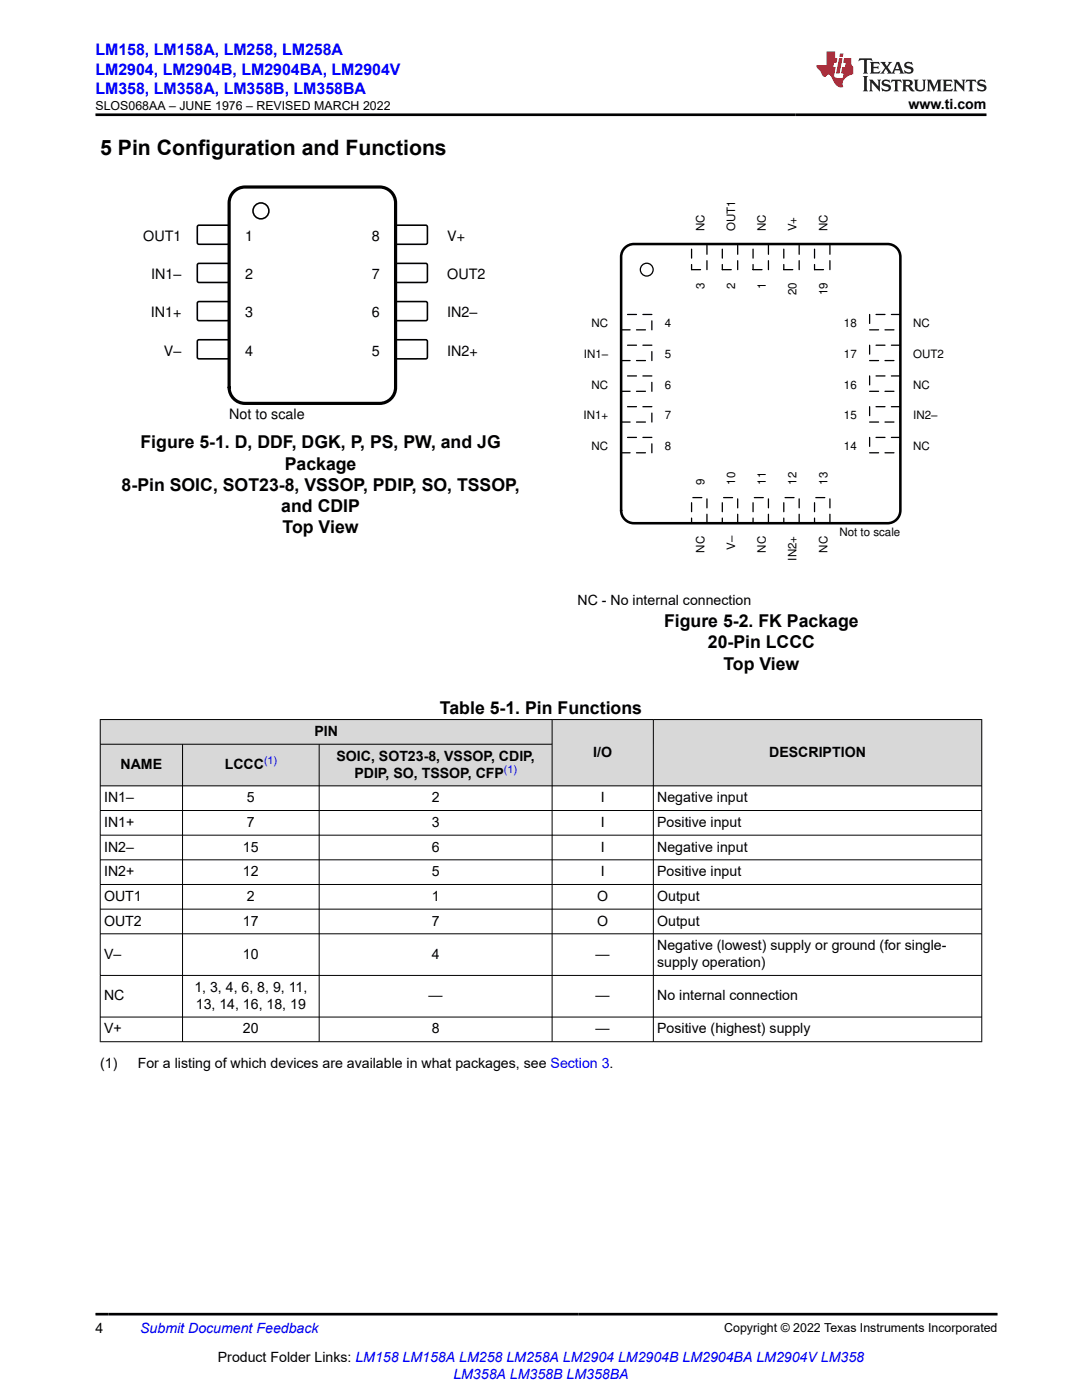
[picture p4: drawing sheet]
<svg xmlns="http://www.w3.org/2000/svg" width="216mm" height="279mm" viewBox="0 0 216 279" stroke-linecap="round" stroke-linejoin="round" font-family="sans-serif">
<defs><g id="words">
<text font-size="4.2" x="20" y="30.9">5 Pin Configuration and Functions</text>
<g font-size="3.5">
<text x="28" y="89.5">Figure 5-1. D, DDF, DGK, P, PS, PW, and JG</text>
<text x="56.8" y="93.7">Package</text>
<text x="24.3" y="98">8-Pin SOIC, SOT23-8, VSSOP, PDIP, SO, TSSOP,</text>
<text x="56.1" y="102.2">and CDIP</text>
<text x="56.4" y="106.4">Top View</text>
<text x="132.5" y="125.2">Figure 5-2. FK Package</text>
<text x="141.2" y="129.4">20-Pin LCCC</text>
<text x="144.3" y="133.6">Top View</text>
<text x="87.8" y="142.4">Table 5-1. Pin Functions</text>
</g>
<g font-size="3.2" fill="#00f">
<text x="19" y="11.1">LM158, LM158A, LM258, LM258A</text>
<text x="19" y="14.9">LM2904, LM2904B, LM2904BA, LM2904V</text>
<text x="19" y="18.7">LM358, LM358A, LM358B, LM358BA</text>
</g>
<g font-size="2.9">
<text x="28.6" y="48.1">OUT1</text>
<text x="48.9" y="48.1">1</text>
<text x="74.2" y="48.1">8</text>
<text x="89.3" y="48.1">V+</text>
<text x="30.2" y="55.7">IN1±</text>
<text x="48.9" y="55.7">2</text>
<text x="74.2" y="55.7">7</text>
<text x="89.3" y="55.7">OUT2</text>
<text x="30.1" y="63.4">IN1+</text>
<text x="48.9" y="63.4">3</text>
<text x="74.2" y="63.4">6</text>
<text x="89.3" y="63.4">IN2±</text>
<text x="32.7" y="71">V±</text>
<text x="48.9" y="71">4</text>
<text x="74.2" y="71">5</text>
<text x="89.3" y="71">IN2+</text>
<text x="45.7" y="83.7">Not to scale</text>
</g>
<g font-size="2.8">
<text x="181.3" y="21.8">www.ti.com</text>
<text x="115.3" y="120.7">NC - No internal connection</text>
<text x="62.7" y="146.9">PIN</text>
<text x="24.1" y="153.5">NAME</text>
<text x="44.8" y="153.5">LCCC</text>
<text x="67.1" y="151.8">SOIC, SOT23-8, VSSOP, CDIP,</text>
<text x="70.7" y="155.2">PDIP, SO, TSSOP, CFP</text>
<text x="118.4" y="151">I/O</text>
<text x="153.5" y="151">DESCRIPTION</text>
<text x="20.8" y="160.1">IN1–</text>
<text x="49.3" y="160.1">5</text>
<text x="86.1" y="160.1">2</text>
<text x="119.9" y="160.1">I</text>
<text x="131.1" y="160.1">Negative input</text>
<text x="20.8" y="165">IN1+</text>
<text x="49.3" y="165">7</text>
<text x="86.1" y="165">3</text>
<text x="119.9" y="165">I</text>
<text x="131.1" y="165">Positive input</text>
<text x="20.8" y="169.9">IN2–</text>
<text x="48.5" y="169.9">15</text>
<text x="86.1" y="169.9">6</text>
<text x="119.9" y="169.9">I</text>
<text x="131.1" y="169.9">Negative input</text>
<text x="20.8" y="174.9">IN2+</text>
<text x="20.8" y="179.8">OUT1</text>
<text x="48.5" y="174.9">12</text>
<text x="49.3" y="179.8">2</text>
<text x="86.1" y="174.9">5</text>
<text x="86.1" y="179.8">1</text>
<text x="119.2" y="179.8">O</text>
<text x="119.9" y="174.9">I</text>
<text x="131.1" y="174.9">Positive input</text>
<text x="131.1" y="179.8">Output</text>
<text x="20.8" y="184.7">OUT2</text>
<text x="48.5" y="184.7">17</text>
<text x="86.1" y="184.7">7</text>
<text x="119.2" y="184.7">O</text>
<text x="131.1" y="184.7">Output</text>
<text x="20.8" y="191.3">V–</text>
<text x="48.5" y="191.3">10</text>
<text x="86.1" y="191.3">4</text>
<text x="118.9" y="191.3">—</text>
<text x="131.1" y="189.6">Negative (lowest) supply or ground (for single-</text>
<text x="38.8" y="197.9">1, 3, 4, 6, 8, 9, 11,</text>
<text x="131.1" y="193">supply operation)</text>
<text x="20.8" y="199.6">NC</text>
<text x="39.1" y="201.3">13, 14, 16, 18, 19</text>
<text x="85.5" y="199.6">—</text>
<text x="118.9" y="199.6">—</text>
<text x="131.1" y="199.6">No internal connection</text>
<text x="20.8" y="206.3">V+</text>
<text x="48.5" y="206.3">20</text>
<text x="86.1" y="206.3">8</text>
<text x="118.9" y="206.3">—</text>
<text x="131.1" y="206.3">Positive (highest) supply</text>
<text x="20" y="213">(1)</text>
<text x="27.5" y="213">For a listing of which devices are available in what packages, see Section 3.</text>
<text x="19" y="266.1">4</text>
<text x="43.5" y="271.7">Product Folder Links: LM158 LM158A LM258 LM258A LM2904 LM2904B LM2904BA LM2904V LM358</text>
</g>
<g font-size="2.8" fill="#00f">
<text x="28" y="266.1">Submit Document Feedback</text>
<text x="90.5" y="275.1">LM358A LM358B LM358BA</text>
</g>
<g font-size="2.5">
<text x="19.1" y="21.9">SLOS068AA – JUNE 1976 – REVISED MARCH 2022</text>
<text x="144.5" y="265.8">Copyright © 2022 Texas Instruments Incorporated</text>
</g>
<g font-size="2.3">
<text x="140.6" y="46.1" transform="rotate(-90 140.6 46.1)">NC</text>
<text x="146.7" y="46.1" transform="rotate(-90 146.7 46.1)">OUT1</text>
<text x="152.8" y="46.1" transform="rotate(-90 152.8 46.1)">NC</text>
<text x="159" y="46.1" transform="rotate(-90 159 46.1)">V+</text>
<text x="165.1" y="46.1" transform="rotate(-90 165.1 46.1)">NC</text>
<text x="140.6" y="57.6" transform="rotate(-90 140.6 57.6)">3</text>
<text x="146.7" y="57.6" transform="rotate(-90 146.7 57.6)">2</text>
<text x="152.8" y="57.6" transform="rotate(-90 152.8 57.6)">1</text>
<text x="159" y="58.9" transform="rotate(-90 159 58.9)">20</text>
<text x="165.1" y="58.9" transform="rotate(-90 165.1 58.9)">19</text>
<text x="118.1" y="65.3">NC</text>
<text x="132.6" y="65.3">4</text>
<text x="168.4" y="65.3">18</text>
<text x="182.2" y="65.3">NC</text>
<text x="116.5" y="71.4">IN1±</text>
<text x="132.6" y="71.4">5</text>
<text x="168.4" y="71.4">17</text>
<text x="182.2" y="71.4">OUT2</text>
<text x="118.1" y="77.6">NC</text>
<text x="132.6" y="77.6">6</text>
<text x="168.4" y="77.6">16</text>
<text x="182.2" y="77.6">NC</text>
<text x="116.5" y="83.7">IN1+</text>
<text x="132.6" y="83.7">7</text>
<text x="168.4" y="83.7">15</text>
<text x="182.2" y="83.7">IN2±</text>
<text x="118.1" y="89.9">NC</text>
<text x="132.6" y="89.9">8</text>
<text x="168.4" y="89.9">14</text>
<text x="182.2" y="89.9">NC</text>
<text x="140.6" y="96.8" transform="rotate(-90 140.6 96.8)">9</text>
<text x="146.7" y="96.8" transform="rotate(-90 146.7 96.8)">10</text>
<text x="152.8" y="96.8" transform="rotate(-90 152.8 96.8)">11</text>
<text x="159" y="96.8" transform="rotate(-90 159 96.8)">12</text>
<text x="165.1" y="96.8" transform="rotate(-90 165.1 96.8)">13</text>
<text x="167.5" y="107">Not to scale</text>
<text x="140.6" y="110.3" transform="rotate(-90 140.6 110.3)">NC</text>
<text x="146.7" y="109.8" transform="rotate(-90 146.7 109.8)">V±</text>
<text x="152.8" y="110.3" transform="rotate(-90 152.8 110.3)">NC</text>
<text x="159" y="111.9" transform="rotate(-90 159 111.9)">IN2+</text>
<text x="165.1" y="110.3" transform="rotate(-90 165.1 110.3)">NC</text>
</g>
<g font-size="2.1" fill="#00f">
<text x="52.7" y="152.6">(1)</text>
<text x="100.6" y="154.2">(1)</text>
</g>
</g></defs>
<path d="M39.4 45.1l.3-.2 5.9 .1 .1 .3v3.3l-.3 .2-5.9-.1-.1-.3z" fill="none" stroke="#000" stroke-width=".32"/>
<path d="M79 45.1l.3-.2 5.8 .1 .2 .3-.1 3.3-.2 .2-5.9-.1-.2-.3z" fill-rule="evenodd" fill="#fff"/>
<path d="M79 45.1l.3-.2 5.8 .1 .2 .3-.1 3.3-.2 .2-5.9-.1-.2-.3z" fill="none" stroke="#000" stroke-width=".32"/>
<path d="M39.4 52.7l.3-.1h5.9l.1 .3v3.3l-.3 .2-5.9-.1-.1-.2z" fill-rule="evenodd" fill="#fff"/>
<path d="M39.4 52.7l.3-.1h5.9l.1 .3v3.3l-.3 .2-5.9-.1-.1-.2z" fill="none" stroke="#000" stroke-width=".32"/>
<path d="M79 52.7l.3-.1h5.8l.2 .3-.1 3.3-.2 .2-5.9-.1-.2-.2z" fill-rule="evenodd" fill="#fff"/>
<path d="M79 52.7l.3-.1h5.8l.2 .3-.1 3.3-.2 .2-5.9-.1-.2-.2z" fill="none" stroke="#000" stroke-width=".32"/>
<path d="M39.4 60.3l.3-.1h5.9l.1 .3v3.3l-.3 .2h-5.9l-.1-.3z" fill-rule="evenodd" fill="#fff"/>
<path d="M39.4 60.3l.3-.1h5.9l.1 .3v3.3l-.3 .2h-5.9l-.1-.3z" fill="none" stroke="#000" stroke-width=".32"/>
<path d="M79 60.3l.3-.1h5.8l.2 .3-.1 3.3-.2 .2h-5.9l-.2-.3z" fill-rule="evenodd" fill="#fff"/>
<path d="M79 60.3l.3-.1h5.8l.2 .3-.1 3.3-.2 .2h-5.9l-.2-.3z" fill="none" stroke="#000" stroke-width=".32"/>
<path d="M39.4 68l.3-.2h5.9l.1 .3v3.4l-.3 .1h-5.9l-.1-.3z" fill-rule="evenodd" fill="#fff"/>
<path d="M39.4 68l.3-.2h5.9l.1 .3v3.4l-.3 .1h-5.9l-.1-.3z" fill="none" stroke="#000" stroke-width=".32"/>
<path d="M79 68l.3-.2h5.8l.2 .3-.1 3.4-.2 .1h-5.9l-.2-.3z" fill-rule="evenodd" fill="#fff"/>
<g fill="none" stroke="#000" stroke-width=".32">
<path d="M79 68l.3-.2h5.8l.2 .3-.1 3.4-.2 .1h-5.9l-.2-.3z"/>
<circle cx="52.1" cy="42.1" r="1.59"/>
</g>
<path d="M46.6 38.3a3.2 3.2 0 0 1 2.3-1h26.9a3.2 3.2 0 0 1 3.1 3.2v36.8a3.2 3.2 0 0 1-3.1 3.2h-26.9a3.2 3.2 0 0 1-3.2-3.2v-36.8a3.2 3.2 0 0 1 .9-2.2z" fill="none" stroke="#000" stroke-width=".64"/>
<path d="M123.9 62.8h6.2v3h-6.2z" fill-rule="evenodd" fill="#fff"/>
<path d="M123.9 62.8h6.2v3h-6.2z" fill="none" stroke="#000" stroke-width=".26" stroke-dasharray="1.8 1.3"/>
<path d="M123.9 68.9h6.2v3.1h-6.2z" fill-rule="evenodd" fill="#fff"/>
<path d="M123.9 68.9h6.2v3.1h-6.2z" fill="none" stroke="#000" stroke-width=".26" stroke-dasharray="1.8 1.3"/>
<path d="M123.9 75h6.2v3.1h-6.2z" fill-rule="evenodd" fill="#fff"/>
<path d="M123.9 75h6.2v3.1h-6.2z" fill="none" stroke="#000" stroke-width=".26" stroke-dasharray="1.8 1.3"/>
<path d="M123.9 81.2h6.2v3h-6.2z" fill-rule="evenodd" fill="#fff"/>
<path d="M123.9 81.2h6.2v3h-6.2z" fill="none" stroke="#000" stroke-width=".26" stroke-dasharray="1.8 1.3"/>
<path d="M123.9 87.3h6.2v3.1h-6.2z" fill-rule="evenodd" fill="#fff"/>
<path d="M123.9 87.3h6.2v3.1h-6.2z" fill="none" stroke="#000" stroke-width=".26" stroke-dasharray="1.8 1.3"/>
<path d="M138 99.3h3.1v5.1h-3.1z" fill-rule="evenodd" fill="#fff"/>
<path d="M138 99.3h3.1v5.1h-3.1z" fill="none" stroke="#000" stroke-width=".26" stroke-dasharray="1.8 1.3"/>
<path d="M144.1 99.3h3.1v5.1h-3.1z" fill-rule="evenodd" fill="#fff"/>
<path d="M144.1 99.3h3.1v5.1h-3.1z" fill="none" stroke="#000" stroke-width=".26" stroke-dasharray="1.8 1.3"/>
<path d="M150.3 99.3h3v5.1h-3z" fill-rule="evenodd" fill="#fff"/>
<path d="M150.3 99.3h3v5.1h-3z" fill="none" stroke="#000" stroke-width=".26" stroke-dasharray="1.8 1.3"/>
<path d="M156.4 99.3h3.1v5.1h-3.1z" fill-rule="evenodd" fill="#fff"/>
<path d="M156.4 99.3h3.1v5.1h-3.1z" fill="none" stroke="#000" stroke-width=".26" stroke-dasharray="1.8 1.3"/>
<path d="M162.5 99.3h3.1v5.1h-3.1z" fill-rule="evenodd" fill="#fff"/>
<path d="M162.5 99.3h3.1v5.1h-3.1z" fill="none" stroke="#000" stroke-width=".26" stroke-dasharray="1.8 1.3"/>
<path d="M173.5 87.3h6.2v3.1h-6.2z" fill-rule="evenodd" fill="#fff"/>
<path d="M173.5 87.3h6.2v3.1h-6.2z" fill="none" stroke="#000" stroke-width=".26" stroke-dasharray="1.8 1.3"/>
<path d="M173.5 81.2h6.2v3h-6.2z" fill-rule="evenodd" fill="#fff"/>
<path d="M173.5 81.2h6.2v3h-6.2z" fill="none" stroke="#000" stroke-width=".26" stroke-dasharray="1.8 1.3"/>
<path d="M173.5 75h6.2v3.1h-6.2z" fill-rule="evenodd" fill="#fff"/>
<path d="M173.5 75h6.2v3.1h-6.2z" fill="none" stroke="#000" stroke-width=".26" stroke-dasharray="1.8 1.3"/>
<path d="M173.5 68.9h6.2v3.1h-6.2z" fill-rule="evenodd" fill="#fff"/>
<path d="M173.5 68.9h6.2v3.1h-6.2z" fill="none" stroke="#000" stroke-width=".26" stroke-dasharray="1.8 1.3"/>
<path d="M173.5 62.8h6.2v3h-6.2z" fill-rule="evenodd" fill="#fff"/>
<path d="M173.5 62.8h6.2v3h-6.2z" fill="none" stroke="#000" stroke-width=".26" stroke-dasharray="1.8 1.3"/>
<path d="M162.5 48.7h3.1v5.1h-3.1z" fill-rule="evenodd" fill="#fff"/>
<path d="M162.5 48.7h3.1v5.1h-3.1z" fill="none" stroke="#000" stroke-width=".26" stroke-dasharray="1.8 1.3"/>
<path d="M156.4 48.7h3.1v5.1h-3.1z" fill-rule="evenodd" fill="#fff"/>
<path d="M156.4 48.7h3.1v5.1h-3.1z" fill="none" stroke="#000" stroke-width=".26" stroke-dasharray="1.8 1.3"/>
<path d="M150.3 48.7h3v5.1h-3z" fill-rule="evenodd" fill="#fff"/>
<path d="M150.3 48.7h3v5.1h-3z" fill="none" stroke="#000" stroke-width=".26" stroke-dasharray="1.8 1.3"/>
<path d="M144.1 48.7h3.1v5.1h-3.1z" fill-rule="evenodd" fill="#fff"/>
<path d="M144.1 48.7h3.1v5.1h-3.1z" fill="none" stroke="#000" stroke-width=".26" stroke-dasharray="1.8 1.3"/>
<path d="M138 48.7h3.1v5.1h-3.1z" fill-rule="evenodd" fill="#fff"/>
<path d="M138 48.7h3.1v5.1h-3.1z" fill="none" stroke="#000" stroke-width=".26" stroke-dasharray="1.8 1.3"/>
<circle cx="129" cy="53.8" r="1.28" fill="none" stroke="#000" stroke-width=".26"/>
<path d="M124.9 49.3l1-.5 .6-.1h50.6a2.56 2.56 0 0 1 2.6 2.6v50.6a2.56 2.56 0 0 1-2.6 2.5h-50.6a2.56 2.56 0 0 1-2.6-2.5v-50.6a2.55 2.55 0 0 1 1-2z" fill="none" stroke="#000" stroke-width=".51"/>
<g fill="#d8d8d8">
<path d="M20 143.6h175.9v4.9h-175.9z" fill-rule="evenodd"/>
<path d="M20.1 143.7h90v4.8h-90z" fill-rule="evenodd"/>
<path d="M110.2 143.7h20.1v13.1h-20.1z" fill-rule="evenodd"/>
<path d="M130.4 143.7h65.4v13.1h-65.4z" fill-rule="evenodd"/>
<path d="M20.1 148.6h16.3v8.2h-16.3z" fill-rule="evenodd"/>
<path d="M36.5 148.6h27.1v8.2h-27.1z" fill-rule="evenodd"/>
<path d="M63.7 148.6h46.4v8.2h-46.4z" fill-rule="evenodd"/>
</g>
<g fill="none" stroke="#000" stroke-width=".2">
<path d="M19.9 143.6h176.1M19.9 148.5h90.3M20 143.5v64.5M36.4 148.5v59.5M63.7 148.5v59.5M110.2 143.5v64.5M130.4 143.5v64.5M195.9 143.5v64.5M196 156.8h-176.1M19.9 161.8h176.1M19.9 166.7h176.1M19.9 171.6h176.1"/>
<path d="M19.9 176.5h176.1M19.9 181.4h176.1M19.9 186.4h176.1M19.9 194.7h176.1M19.9 203h176.1M19.9 207.9h176.1"/>
</g>
<path d="M171.5 11.6l-.2 .6 .5-.2h.6v.1v2.2l-.2 .4h1l-.2-.4v-2.2v-.1h.5l.5 .2-.1-.6zM173.6 12.4l.2 .3v1.6l-.2 .4h1.9l.1-.6a1.08 1.08 0 0 1-1.3 .2v-.7h.6l.4 .2v-.7l-.4 .2h-.6v-.5l.2-.2a1 1 0 0 1 1 .3l-.1-.5zM175.7 12.4l.9 1.1-1 1.2h.9l-.2-.2 .5-.8 .4 .8-.2 .2h1.6l-.2-.2 .2-.5h.9l.1 .5-.1 .2h.9l-.2-.4-.8-1.9h-.5l-.9 2.1-.9-1.1 .9-1h-.8l.2 .2-.4 .6-.4-.6 .2-.2zM179 12.8l.4 1h-.7zM180.7 12.5a.65 .65 0 0 0-.2 .7 .65 .65 0 0 0 .6 .5l.6 .1 .1 .3a.79 .79 0 0 1-.7 .4 .79 .79 0 0 1-.7-.5l.1 .7 .2-.1a.93 .93 0 0 0 1.1 0 .93 .93 0 0 0 .4-.9 1.46 1.46 0 0 0-1.2-.6l-.1-.3a1.09 1.09 0 0 1 1.2 .2l-.2-.6-.1 .1-.5-.2zM172.2 15.2l.2 .4v2.2l-.2 .4h1l-.2-.4v-2.2l.2-.4zM173.4 15.9l.2 .4v1.5l-.2 .4h.8l-.3-.4 .1-1.3 1.6 1.8v-2l.2-.4h-.7l.1 .2 .1 1.1-1.2-1.3zM176.2 16a.65 .65 0 0 0-.2 .8 .65 .65 0 0 0 .6 .4l.6 .2 .1 .2a.79 .79 0 0 1-.7 .4 .79 .79 0 0 1-.7-.5l.1 .7 .2-.1a.93 .93 0 0 0 1.1 .1 .93 .93 0 0 0 .4-1 1.46 1.46 0 0 0-1.2-.5l-.1-.4a1.09 1.09 0 0 1 1.2 .2l-.1-.6-.2 .1-.5-.1zM177.9 15.9l-.1 .6a.63 .63 0 0 1 .8-.3v1.6l-.3 .4h1l-.2-.4v-1.6a.66 .66 0 0 1 .8 .3l-.1-.6zM180 15.9l.2 .4v1.5l-.2 .4h1l-.2-.2-.1-.7h.5l.1 .2a.79 .79 0 0 0 1.2 .6l-1-.9a.61 .61 0 0 0 .6-.6 .61 .61 0 0 0-.5-.7zM180.8 16.2h.1a.47 .47 0 0 1 .5 .1 .47 .47 0 0 1 .1 .5l-.1 .1-.7 .1zM182.3 15.9l.2 .2a2.27 2.27 0 0 0 .4 2 1.04 1.04 0 0 0 1.7-.7v-1.3l.2-.2h-.8l.2 .4v1.1a.6 .6 0 0 1-.6 .6 .6 .6 0 0 1-.6-.6v-1.1l.3-.4zM184.9 15.9l.2 .4v1.5l-.2 .4h.8l-.3-.4v-1.4l.9 1.9 .9-1.9v1.4l-.3 .4h1l-.2-.4v-1.5l.2-.4h-.8l-.7 1.5-.6-1.5zM188.1 15.9l.2 .4v1.5l-.2 .4h1.9l.1-.6a1.09 1.09 0 0 1-1.3 .2v-.7h.6l.4 .2v-.6l-.4 .2h-.6v-.6l.2-.1a1.01 1.01 0 0 1 1 .3l-.1-.6zM190.2 15.9l.3 .4v1.5l-.3 .4h.8l-.2-.4v-1.3l1.6 1.8v-2l.2-.4h-.7l.2 .2v1.1l-1.2-1.3zM192.8 15.9l-.1 .6a.63 .63 0 0 1 .8-.3v1.6l-.3 .4h1l-.2-.4v-1.6a.66 .66 0 0 1 .8 .3l-.1-.6zM195.2 16a.65 .65 0 0 0-.2 .8 .65 .65 0 0 0 .6 .4l.6 .2 .2 .2a.79 .79 0 0 1-.7 .4 .79 .79 0 0 1-.7-.5l.1 .7 .2-.1a.93 .93 0 0 0 1 .1 .93 .93 0 0 0 .5-1 1.46 1.46 0 0 0-1.3-.5v-.4a1.09 1.09 0 0 1 1.2 .2l-.2-.6-.2 .1-.5-.1z" fill="#231f20"/>
<path d="M164.9 10.3v2.7h-2l.1 .4 .8 1a.95 .95 0 0 0 1 .9 .59 .59 0 0 1 .5-.4 .59 .59 0 0 1 .5 .3l.4 .8a1.59 1.59 0 0 0 2.1 1.4 1.61 1.61 0 0 1 1-2.3l1-.3-.1-1.5a1.59 1.59 0 0 1-.3-1.7h-1.5l-.2 .9h.6l-.2 .9h-.5l-.2 .9v.3l.4 .1-.1 .9h-.7a.73 .73 0 0 1-1-.7l.3-1.5h-.5l.1-.9h.5l.2-.9h-.5v-1.3zM167.4 11.6l-.6 3.1h.7l.6-3.1zM167.6 10.7l-.1 .6h.7l.1-.6z" fill="#ed1c24"/>
<path d="M19 22.9h177.8M19 262.3h180" fill="none" stroke="#000" stroke-width=".53"/>
<use href="#words"/>
</svg>
